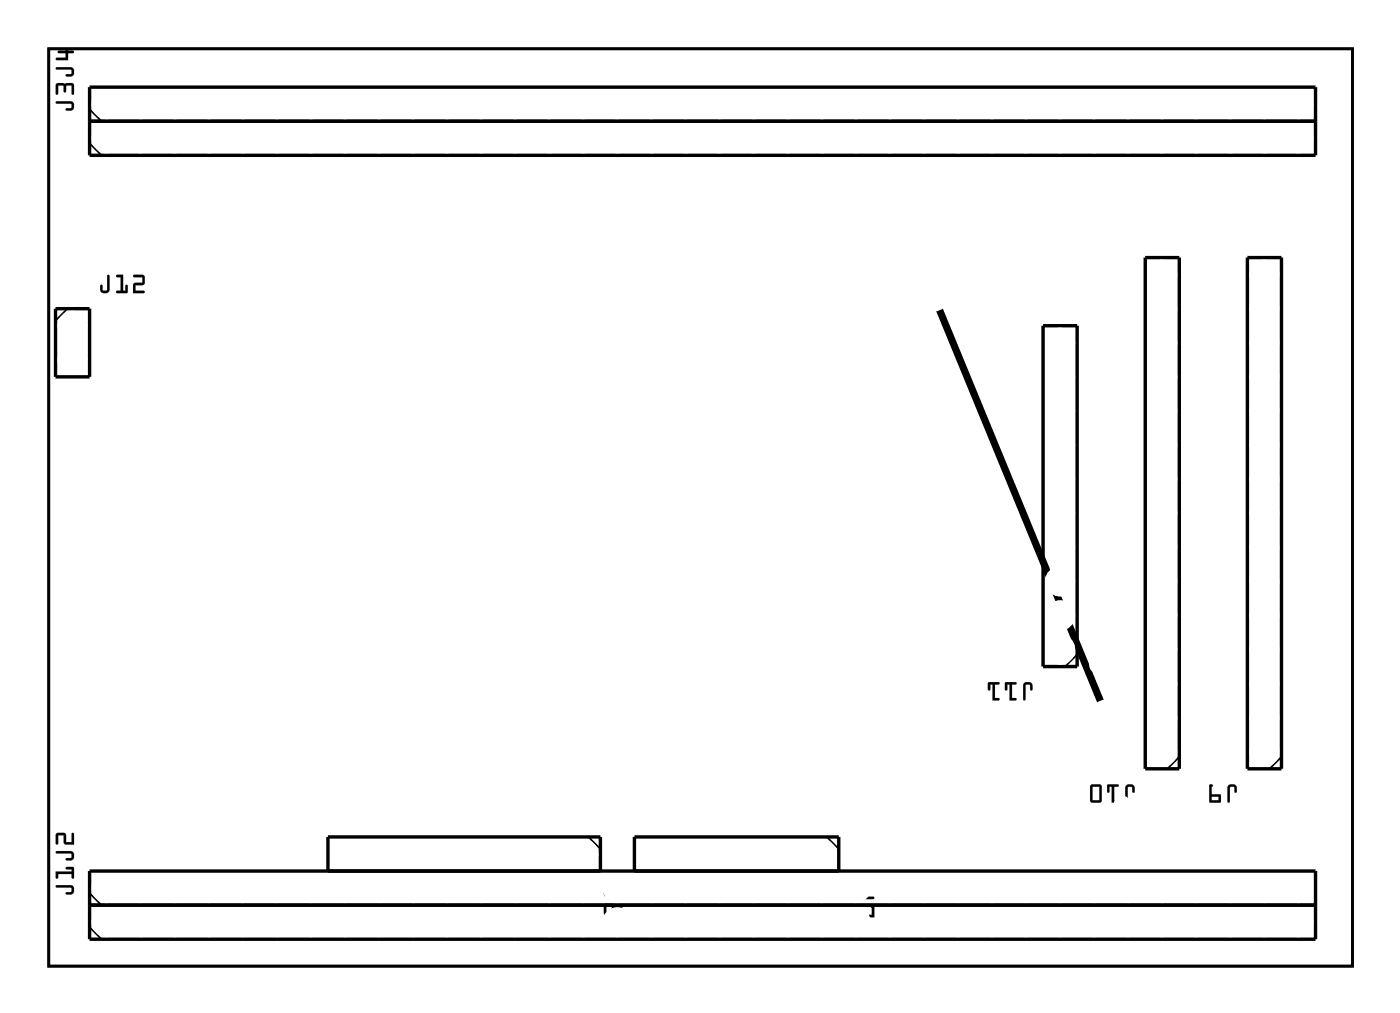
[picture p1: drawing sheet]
<svg xmlns="http://www.w3.org/2000/svg" width="104mm" height="75mm" viewBox="0 0 104 75" stroke-linecap="round" stroke-linejoin="round" font-family="sans-serif">
<path d="M3.6 3.6h97.3v68.4h-97.3z" fill="none" stroke="#000" stroke-width=".2"/>
<path d="M3.6 3.6h97.3v68.4h-97.3z" fill="none" stroke="#000" stroke-width=".07"/>
<path d="M6.7 6.5h91.4v5.1h-91.4zM6.7 9h91.4M85.4 19.2h2.6v38.1h-2.6zM93 19.2h2.6v38.1h-2.6zM4.1 23h2.6v5.1h-2.6zM77.8 24.3h2.5v25.4h-2.5zM6.7 64.9h91.4v5.1h-91.4zM6.7 67.5h91.4M24.5 64.9v-2.5h20.3v2.5M47.3 64.9v-2.5h15.3v2.5" fill="none" stroke="#000" stroke-width=".25"/>
<path d="M6.7 10.7l.9 .9M6.7 8.1l.9 .9M5 23l-.9 .9M80.3 48.8l-.8 .9M88 56.4l-.9 .9M95.6 56.4l-.9 .9M6.7 66.6l.9 .9M6.7 69.1l.9 .9M43.9 62.4l.9 .9M61.7 62.4l.9 .9" fill="none" stroke="#000" stroke-width=".13"/>
<path d="M70 23l12.1 29.3" fill="none" stroke="#000" stroke-width=".53"/>
<g fill="#000">
<path d="M4.2 5h1.1a.36 .36 0 0 1 .2 .4 .36 .36 0 0 1-.2 .3h-.3l-.1-.1 .1-.1h.3v-.3h-1.1zM4.3 3.8h.6l.1-.1 .5 .2v.1h-.4v.5h-.9v-.1v-.1h.7v-.3h-.5z"/>
<path d="M4.2 5h1.1a.37 .37 0 0 1 .2 .4 .37 .37 0 0 1-.2 .3h-.3a.1 .1 0 0 1-.1-.1 .1 .1 0 0 1 .1-.1h.3v-.3h-1.1zM4.2 5v.2h1.1v.3l-.4 .1 .1 .1h.3a.35 .35 0 0 0 .2-.3 .35 .35 0 0 0-.2-.4zM4.3 3.8h.6a.09 .09 0 0 1 .1-.1 .09 .09 0 0 1 .1 .1h.3a.1 .1 0 0 1 .1 .1 .1 .1 0 0 1-.1 .1h-.3v.5h-.9a.1 .1 0 0 1-.1-.1 .1 .1 0 0 1 .1-.1h.7v-.3h-.5zM4.3 3.8l.1 .1h.5v.4h-.7v.1v.1h.9v-.6h.3h.1l-.5-.2-.1 .1z"/>
<path d="M4.2 7.6l1.1-.1a.36 .36 0 0 1 .2 .4 .36 .36 0 0 1-.2 .3h-.3h-.1l.1-.1 .3-.1v-.3h-1.1zM4.2 6.2h1.2l.1 .2v.6h-.1l-.1-.6h-.3l-.1 .4-.1 .1v-.1l-.1-.4h-.4v.6l-.1 .1z"/>
<path d="M4.2 7.6l1.1-.1a.37 .37 0 0 1 .2 .4 .37 .37 0 0 1-.2 .4h-.3a.1 .1 0 0 1-.1-.1 .1 .1 0 0 1 .1-.1l.3-.1v-.2l-1.1-.1zM4.2 7.6v.1h1.1v.3l-.4 .2h.1h.3a.35 .35 0 0 0 .2-.3 .35 .35 0 0 0-.2-.3zM4.2 6.2h1.2l.1 .2v.6a.1 .1 0 0 1-.1 .1 .1 .1 0 0 1-.1-.1v-.6h-.3l-.1 .4a.1 .1 0 0 1-.1 .1 .1 .1 0 0 1-.1-.1v-.4h-.4v.6a.1 .1 0 0 1-.1 .1 .1 .1 0 0 1-.1-.1zM4.2 6.2v.8h.1v-.6h.4l.1 .4v.1l.1-.1v-.4h.5v.6h.1v-.6l-.1-.2z"/>
<path d="M8 20.5l.2 .1v1a.37 .37 0 0 1-.4 .3 .37 .37 0 0 1-.3-.3v-.3a.1 .1 0 0 1 .1-.1 .1 .1 0 0 1 .1 .1v.3h.3zM8 20.5v1.1h-.3l-.1-.4-.1 .1v.3a.35 .35 0 0 0 .3 .2 .35 .35 0 0 0 .4-.2v-1zM8.7 20.5h.5v1.2h.1v-.4a.1 .1 0 0 1 .1-.1 .1 .1 0 0 1 .1 .1v.5l-.8 .1a.1 .1 0 0 1-.1-.1 .1 .1 0 0 1 .1-.1h.3v-1h-.3zM8.7 20.5v.1l.3 .1v1h-.3v.1h.8v-.6l-.1 .1v.4h-.2v-1.2zM9.9 20.5h.7l.2 .1-.1 .6-.6 .1v.4h.6a.1 .1 0 0 1 .1 .1 .1 .1 0 0 1-.1 .1h-.8l.1-.8h.6v-.4h-.6zM10 20.5v.1l.6 .1v.4h-.6l-.1 .7h.8v-.1h-.6v-.5h.6l.1-.6-.2-.1z"/>
<path d="M8 20.5l.2 .1v1a.36 .36 0 0 1-.4 .3 .36 .36 0 0 1-.3-.3v-.3l.1-.1v.1l.1 .3h.3zM8.7 20.5h.5v1.2h.1l.1-.4 .1-.1v.6h-.8v-.1h.3v-1h-.3zM10 20.5h.6l.2 .1-.1 .6-.6 .1v.4h.6v.1h-.8l.1-.7h.6v-.4h-.6z"/>
<path d="M76.4 50.9h.4l.2 .2v.3l-.1 .1-.1-.1v-.4l-.3 .1v1l-.1 .1-.1-.1v-1zM75 50.9h.8v.1h-.3v1h.3v.2h-.5v-1.2h-.2v.4l-.1 .1zM73.7 50.9h.8v.1h-.3v1h.3v.2h-.5v-1.2h-.1v.4l-.2 .1z"/>
<path d="M76.4 50.9l.2-.1 .3 .1 .1 .5a.1 .1 0 0 1-.1 .1 .1 .1 0 0 1-.1-.1v-.4h-.3v1.1a.1 .1 0 0 1-.1 .1 .1 .1 0 0 1-.1-.1v-1zM76.4 50.9l-.1 .2v1l.1 .1 .1-.1v-1l.3-.1 .1 .4h.1v-.3l-.2-.2zM75 50.9l.7-.1a.1 .1 0 0 1 .1 .1 .1 .1 0 0 1-.1 .1h-.2v1h.2a.1 .1 0 0 1 .1 .1 .1 .1 0 0 1-.1 .1h-.4v-1.2h-.2v.4a.1 .1 0 0 1-.1 .1 .1 .1 0 0 1-.1-.1zM75 50.9v.5h.1v-.4h.2v1.2h.5v-.2h-.3v-1h.3v-.1zM73.7 50.9l.8-.1a.1 .1 0 0 1 .1 .1 .1 .1 0 0 1-.1 .1h-.3v1h.3a.1 .1 0 0 1 .1 .1 .1 .1 0 0 1-.1 .1h-.5v-1.2h-.1v.4a.1 .1 0 0 1-.1 .1 .1 .1 0 0 1-.1-.1zM73.7 50.9v.5h.1l.1-.4h.1v1.2h.5v-.2h-.3v-1h.3v-.1z"/>
<path d="M84 58.5h.5l.1 .2v.3l-.1 .1v-.1l-.1-.3h-.3v1l-.1 .1-.1-.1v-1zM82.6 58.5h.8v.1h-.3v1h.3v.2h-.5v-1.2h-.1l-.1 .4-.1 .1zM81.4 58.5h.6l.2 .1v1l-.1 .2h-.6l-.2-.1zM81.5 58.6v1h.5v-1z"/>
<path d="M84 58.5l.2-.1 .4 .1v.5a.1 .1 0 0 1-.1 .1 .1 .1 0 0 1-.1-.1v-.3h-.3v1a.1 .1 0 0 1-.1 .1 .1 .1 0 0 1-.1-.1v-1zM84 58.5l-.1 .2v1l.1 .1 .1-.1v-1h.3l.1 .4 .1-.1v-.3l-.1-.2zM82.6 58.5l.8-.1a.1 .1 0 0 1 .1 .1 .1 .1 0 0 1-.1 .1h-.3v1h.3a.1 .1 0 0 1 .1 .1 .1 .1 0 0 1-.1 .1h-.5v-1.2h-.1v.4a.1 .1 0 0 1-.1 .1 .1 .1 0 0 1-.1-.1zM82.6 58.5v.6l.1-.1v-.4h.2v1.2h.5v-.1h-.3v-1.1h.3v-.1zM81.4 58.5l.6-.1 .2 .2v1l-.1 .2h-.6l-.2-.1zM81.4 58.5l-.1 1.2 .2 .1h.6l.1-.2v-1l-.2-.1zM81.5 58.6v1h.5v-1zM81.5 58.6h.5v1.1h-.5z"/>
<path d="M91.6 58.5h.5l.2 .2-.1 .3v.1l-.1-.1-.1-.3h-.3v1l-.1 .1v-.1v-1zM90.2 58.5h.3l-.1 .1v.6l.7 .1-.1 .5h-.8zM90.4 59.4v.2h.5v-.2z"/>
<path d="M91.6 58.5l.2-.1 .4 .1 .1 .5a.1 .1 0 0 1-.1 .1 .1 .1 0 0 1-.1-.1l-.1-.3h-.2l-.1 1a.1 .1 0 0 1-.1 .1 .1 .1 0 0 1-.1-.1v-1zM91.6 58.5v.2v1v.1l.1-.1v-1h.4l.1 .4v-.1v-.3l-.1-.2zM90.2 58.5l.2-.1a.09 .09 0 0 1 .1 .1 .09 .09 0 0 1-.1 .1v.6h.7l-.1 .6h-.8zM90.2 58.5v1.3h.8l.1-.5-.7-.1v-.6v-.1zM90.4 59.4v.2h.5v-.2zM90.4 59.4h.5v.3h-.5z"/>
<path d="M4.2 66h1.1a.36 .36 0 0 1 .2 .3 .36 .36 0 0 1-.2 .4h-.3l-.1-.1 .1-.1h.3v-.3l-1.1-.1zM4.2 65h1.1v-.2h-.3l-.1-.1 .6-.1v.8h-.1l-.1-.3h-1v.3l-.1 .1z"/>
<path d="M4.2 66h1.1a.37 .37 0 0 1 .2 .3 .37 .37 0 0 1-.2 .4h-.3a.1 .1 0 0 1-.1-.1 .1 .1 0 0 1 .1-.1h.3v-.3h-1.1zM4.2 66v.1h1.1v.4l-.4 .1h.1l.3 .1a.35 .35 0 0 0 .2-.4 .35 .35 0 0 0-.2-.3zM4.1 64.9l1.2 .1v-.2h-.3a.1 .1 0 0 1-.1-.1 .1 .1 0 0 1 .1-.1h.5v.8a.1 .1 0 0 1-.1 .1 .1 .1 0 0 1-.1-.1v-.3h-1v.3a.1 .1 0 0 1-.1 .1 .1 .1 0 0 1-.1-.1zM4.2 65v.5l.1-.1v-.3h1.1v.3h.1v-.8l-.6 .1 .1 .1h.4v.2z"/>
<path d="M4.2 63.5l1.1-.1a.36 .36 0 0 1 .2 .4 .36 .36 0 0 1-.2 .3h-.3l-.1-.1h.1l.3-.1v-.3h-1.1zM4.2 62.1h.6l.1 .1v.6h.4v-.6l.2-.1v.8h-.7v-.7h-.5v.7h-.1z"/>
<path d="M4.2 63.4h1.1a.37 .37 0 0 1 .2 .4 .37 .37 0 0 1-.2 .3h-.3a.1 .1 0 0 1-.1-.1 .1 .1 0 0 1 .1-.1h.3v-.3h-1.1zM4.2 63.5v.1h1.1v.3l-.4 .1 .1 .1h.3a.35 .35 0 0 0 .2-.3 .35 .35 0 0 0-.2-.4zM4.2 62.1h.7v.7h.4v-.6a.1 .1 0 0 1 .1-.1 .1 .1 0 0 1 .1 .1v.7h-.7v-.7h-.5v.7a.1 .1 0 0 1-.1 0 .1 .1 0 0 1-.1 0zM4.2 62.1v.8h.1v-.7h.5v.7h.7v-.8l-.1 .1v.6h-.5v-.6l-.1-.1z"/>
<path d="M45.1 66.2h.2h.4l-.1 .1-.4 .1 .1 .3h1l.1 .1h-1.2l-.2-.2zM45.1 67.4h.5l.2 .1h.6v.5h-.6l-.2 .2h-.4l-.2-.2zM45.2 67.5v.5h.4v-.5zM45.8 67.7v.2h.4v-.2z"/>
<path d="M45.1 66.2h.5a.1 .1 0 0 1 .1 .1 .1 .1 0 0 1-.1 .1h-.3v.3h1a.1 .1 0 0 1 .1 .1 .1 .1 0 0 1-.1 .1h-1.1l-.2-.3zM45.1 66.3v.3l.1 .2h1.2l-.1-.1h-1l-.1-.3 .4-.1 .1-.1h-.4zM45.1 67.4l.5-.1 .2 .2h.6v.5h-.6l-.2 .2h-.5l-.1-.2zM45.1 67.4v.6l.1 .2h.4l.2-.2h.6l-.1-.5h-.5l-.2-.1zM45.2 67.5v.5h.4v-.5zM45.2 67.5h.4v.6h-.4zM45.8 67.7v.2h.4v-.2zM45.8 67.7h.4v.2h-.4z"/>
<path d="M63.9 66.4l.2-.1 .4 .1-.1 .1h-.4l.1 .3h1l.1 .1-1.2 .1-.2-.3zM63.9 67.9l.5-.1 .3 .4h.3v-.5v-.1l.2-.1v.9h-.6l-.3-.4h-.4z"/>
<path d="M63.9 66.4l.5-.1a.1 .1 0 0 1 .1 .1 .1 .1 0 0 1-.1 .1h-.3v.3h1a.1 .1 0 0 1 .1 .1 .1 .1 0 0 1-.1 .1h-1.1l-.2-.3zM63.9 66.4v.3l.1 .3 1.2-.1-.1-.1h-1l-.1-.3h.4l.1-.1-.4-.1zM63.9 67.9l.5-.1 .3 .4h.3v-.5v-.1l.2-.1v.9h-.6l-.3-.4h-.4zM63.9 67.9v.1h.4l.3 .3 .6 .1v-.9l-.2 .1v.1v.5h-.3l-.3-.3z"/>
</g>
<circle cx="8" cy="10.3" r=".74" fill="#fff"/>
<circle cx="8" cy="10.3" r=".74" fill="none" stroke="#fff" stroke-width=".76" stroke-linecap="butt"/>
<circle cx="10.5" cy="10.3" r=".74" fill="#fff"/>
<circle cx="10.5" cy="10.3" r=".74" fill="none" stroke="#fff" stroke-width=".76" stroke-linecap="butt"/>
<circle cx="13" cy="10.3" r=".74" fill="#fff"/>
<circle cx="13" cy="10.3" r=".74" fill="none" stroke="#fff" stroke-width=".76" stroke-linecap="butt"/>
<circle cx="15.6" cy="10.3" r=".74" fill="#fff"/>
<circle cx="15.6" cy="10.3" r=".74" fill="none" stroke="#fff" stroke-width=".76" stroke-linecap="butt"/>
<circle cx="18.1" cy="10.3" r=".74" fill="#fff"/>
<circle cx="18.1" cy="10.3" r=".74" fill="none" stroke="#fff" stroke-width=".76" stroke-linecap="butt"/>
<circle cx="20.7" cy="10.3" r=".74" fill="#fff"/>
<circle cx="20.7" cy="10.3" r=".74" fill="none" stroke="#fff" stroke-width=".76" stroke-linecap="butt"/>
<circle cx="23.2" cy="10.3" r=".74" fill="#fff"/>
<circle cx="23.2" cy="10.3" r=".74" fill="none" stroke="#fff" stroke-width=".76" stroke-linecap="butt"/>
<circle cx="25.7" cy="10.3" r=".74" fill="#fff"/>
<circle cx="25.7" cy="10.3" r=".74" fill="none" stroke="#fff" stroke-width=".76" stroke-linecap="butt"/>
<circle cx="28.3" cy="10.3" r=".74" fill="#fff"/>
<circle cx="28.3" cy="10.3" r=".74" fill="none" stroke="#fff" stroke-width=".76" stroke-linecap="butt"/>
<circle cx="30.8" cy="10.3" r=".74" fill="#fff"/>
<circle cx="30.8" cy="10.3" r=".74" fill="none" stroke="#fff" stroke-width=".76" stroke-linecap="butt"/>
<circle cx="33.4" cy="10.3" r=".74" fill="#fff"/>
<circle cx="33.4" cy="10.3" r=".74" fill="none" stroke="#fff" stroke-width=".76" stroke-linecap="butt"/>
<circle cx="35.9" cy="10.3" r=".74" fill="#fff"/>
<circle cx="35.9" cy="10.3" r=".74" fill="none" stroke="#fff" stroke-width=".76" stroke-linecap="butt"/>
<circle cx="38.4" cy="10.3" r=".74" fill="#fff"/>
<circle cx="38.4" cy="10.3" r=".74" fill="none" stroke="#fff" stroke-width=".76" stroke-linecap="butt"/>
<circle cx="41" cy="10.3" r=".74" fill="#fff"/>
<circle cx="41" cy="10.3" r=".74" fill="none" stroke="#fff" stroke-width=".76" stroke-linecap="butt"/>
<circle cx="43.5" cy="10.3" r=".74" fill="#fff"/>
<circle cx="43.5" cy="10.3" r=".74" fill="none" stroke="#fff" stroke-width=".76" stroke-linecap="butt"/>
<circle cx="46.1" cy="10.3" r=".74" fill="#fff"/>
<circle cx="46.1" cy="10.3" r=".74" fill="none" stroke="#fff" stroke-width=".76" stroke-linecap="butt"/>
<circle cx="48.6" cy="10.3" r=".74" fill="#fff"/>
<circle cx="48.6" cy="10.3" r=".74" fill="none" stroke="#fff" stroke-width=".76" stroke-linecap="butt"/>
<circle cx="51.1" cy="10.3" r=".74" fill="#fff"/>
<circle cx="51.1" cy="10.3" r=".74" fill="none" stroke="#fff" stroke-width=".76" stroke-linecap="butt"/>
<circle cx="53.7" cy="10.3" r=".74" fill="#fff"/>
<circle cx="53.7" cy="10.3" r=".74" fill="none" stroke="#fff" stroke-width=".76" stroke-linecap="butt"/>
<circle cx="56.2" cy="10.3" r=".74" fill="#fff"/>
<circle cx="56.2" cy="10.3" r=".74" fill="none" stroke="#fff" stroke-width=".76" stroke-linecap="butt"/>
<circle cx="58.8" cy="10.3" r=".74" fill="#fff"/>
<circle cx="58.8" cy="10.3" r=".74" fill="none" stroke="#fff" stroke-width=".76" stroke-linecap="butt"/>
<circle cx="61.3" cy="10.3" r=".74" fill="#fff"/>
<circle cx="61.3" cy="10.3" r=".74" fill="none" stroke="#fff" stroke-width=".76" stroke-linecap="butt"/>
<circle cx="63.8" cy="10.3" r=".74" fill="#fff"/>
<circle cx="63.8" cy="10.3" r=".74" fill="none" stroke="#fff" stroke-width=".76" stroke-linecap="butt"/>
<circle cx="66.4" cy="10.3" r=".74" fill="#fff"/>
<circle cx="66.4" cy="10.3" r=".74" fill="none" stroke="#fff" stroke-width=".76" stroke-linecap="butt"/>
<circle cx="68.9" cy="10.3" r=".74" fill="#fff"/>
<circle cx="68.9" cy="10.3" r=".74" fill="none" stroke="#fff" stroke-width=".76" stroke-linecap="butt"/>
<circle cx="71.5" cy="10.3" r=".74" fill="#fff"/>
<circle cx="71.5" cy="10.3" r=".74" fill="none" stroke="#fff" stroke-width=".76" stroke-linecap="butt"/>
<circle cx="74" cy="10.3" r=".74" fill="#fff"/>
<circle cx="74" cy="10.3" r=".74" fill="none" stroke="#fff" stroke-width=".76" stroke-linecap="butt"/>
<circle cx="76.5" cy="10.3" r=".74" fill="#fff"/>
<circle cx="76.5" cy="10.3" r=".74" fill="none" stroke="#fff" stroke-width=".76" stroke-linecap="butt"/>
<circle cx="79.1" cy="10.3" r=".74" fill="#fff"/>
<circle cx="79.1" cy="10.3" r=".74" fill="none" stroke="#fff" stroke-width=".76" stroke-linecap="butt"/>
<circle cx="81.6" cy="10.3" r=".74" fill="#fff"/>
<circle cx="81.6" cy="10.3" r=".74" fill="none" stroke="#fff" stroke-width=".76" stroke-linecap="butt"/>
<circle cx="84.2" cy="10.3" r=".74" fill="#fff"/>
<circle cx="84.2" cy="10.3" r=".74" fill="none" stroke="#fff" stroke-width=".76" stroke-linecap="butt"/>
<circle cx="86.7" cy="10.3" r=".74" fill="#fff"/>
<circle cx="86.7" cy="10.3" r=".74" fill="none" stroke="#fff" stroke-width=".76" stroke-linecap="butt"/>
<circle cx="89.2" cy="10.3" r=".74" fill="#fff"/>
<circle cx="89.2" cy="10.3" r=".74" fill="none" stroke="#fff" stroke-width=".76" stroke-linecap="butt"/>
<circle cx="91.8" cy="10.3" r=".74" fill="#fff"/>
<circle cx="91.8" cy="10.3" r=".74" fill="none" stroke="#fff" stroke-width=".76" stroke-linecap="butt"/>
<circle cx="94.3" cy="10.3" r=".74" fill="#fff"/>
<circle cx="94.3" cy="10.3" r=".74" fill="none" stroke="#fff" stroke-width=".76" stroke-linecap="butt"/>
<circle cx="96.9" cy="10.3" r=".74" fill="#fff"/>
<circle cx="96.9" cy="10.3" r=".74" fill="none" stroke="#fff" stroke-width=".76" stroke-linecap="butt"/>
<circle cx="8" cy="7.8" r=".74" fill="#fff"/>
<circle cx="8" cy="7.8" r=".74" fill="none" stroke="#fff" stroke-width=".76" stroke-linecap="butt"/>
<circle cx="10.5" cy="7.8" r=".74" fill="#fff"/>
<circle cx="10.5" cy="7.8" r=".74" fill="none" stroke="#fff" stroke-width=".76" stroke-linecap="butt"/>
<circle cx="13" cy="7.8" r=".74" fill="#fff"/>
<circle cx="13" cy="7.8" r=".74" fill="none" stroke="#fff" stroke-width=".76" stroke-linecap="butt"/>
<circle cx="15.6" cy="7.8" r=".74" fill="#fff"/>
<circle cx="15.6" cy="7.8" r=".74" fill="none" stroke="#fff" stroke-width=".76" stroke-linecap="butt"/>
<circle cx="18.1" cy="7.8" r=".74" fill="#fff"/>
<circle cx="18.1" cy="7.8" r=".74" fill="none" stroke="#fff" stroke-width=".76" stroke-linecap="butt"/>
<circle cx="20.7" cy="7.8" r=".74" fill="#fff"/>
<circle cx="20.7" cy="7.8" r=".74" fill="none" stroke="#fff" stroke-width=".76" stroke-linecap="butt"/>
<circle cx="23.2" cy="7.8" r=".74" fill="#fff"/>
<circle cx="23.2" cy="7.8" r=".74" fill="none" stroke="#fff" stroke-width=".76" stroke-linecap="butt"/>
<circle cx="25.7" cy="7.8" r=".74" fill="#fff"/>
<circle cx="25.7" cy="7.8" r=".74" fill="none" stroke="#fff" stroke-width=".76" stroke-linecap="butt"/>
<circle cx="28.3" cy="7.8" r=".74" fill="#fff"/>
<circle cx="28.3" cy="7.8" r=".74" fill="none" stroke="#fff" stroke-width=".76" stroke-linecap="butt"/>
<circle cx="30.8" cy="7.8" r=".74" fill="#fff"/>
<circle cx="30.8" cy="7.8" r=".74" fill="none" stroke="#fff" stroke-width=".76" stroke-linecap="butt"/>
<circle cx="33.4" cy="7.8" r=".74" fill="#fff"/>
<circle cx="33.4" cy="7.8" r=".74" fill="none" stroke="#fff" stroke-width=".76" stroke-linecap="butt"/>
<circle cx="35.9" cy="7.8" r=".74" fill="#fff"/>
<circle cx="35.9" cy="7.8" r=".74" fill="none" stroke="#fff" stroke-width=".76" stroke-linecap="butt"/>
<circle cx="38.4" cy="7.8" r=".74" fill="#fff"/>
<circle cx="38.4" cy="7.8" r=".74" fill="none" stroke="#fff" stroke-width=".76" stroke-linecap="butt"/>
<circle cx="41" cy="7.8" r=".74" fill="#fff"/>
<circle cx="41" cy="7.8" r=".74" fill="none" stroke="#fff" stroke-width=".76" stroke-linecap="butt"/>
<circle cx="43.5" cy="7.8" r=".74" fill="#fff"/>
<circle cx="43.5" cy="7.8" r=".74" fill="none" stroke="#fff" stroke-width=".76" stroke-linecap="butt"/>
<circle cx="46.1" cy="7.8" r=".74" fill="#fff"/>
<circle cx="46.1" cy="7.8" r=".74" fill="none" stroke="#fff" stroke-width=".76" stroke-linecap="butt"/>
<circle cx="48.6" cy="7.8" r=".74" fill="#fff"/>
<circle cx="48.6" cy="7.8" r=".74" fill="none" stroke="#fff" stroke-width=".76" stroke-linecap="butt"/>
<circle cx="51.1" cy="7.8" r=".74" fill="#fff"/>
<circle cx="51.1" cy="7.8" r=".74" fill="none" stroke="#fff" stroke-width=".76" stroke-linecap="butt"/>
<circle cx="53.7" cy="7.8" r=".74" fill="#fff"/>
<circle cx="53.7" cy="7.8" r=".74" fill="none" stroke="#fff" stroke-width=".76" stroke-linecap="butt"/>
<circle cx="56.2" cy="7.8" r=".74" fill="#fff"/>
<circle cx="56.2" cy="7.8" r=".74" fill="none" stroke="#fff" stroke-width=".76" stroke-linecap="butt"/>
<circle cx="58.8" cy="7.8" r=".74" fill="#fff"/>
<circle cx="58.8" cy="7.8" r=".74" fill="none" stroke="#fff" stroke-width=".76" stroke-linecap="butt"/>
<circle cx="61.3" cy="7.8" r=".74" fill="#fff"/>
<circle cx="61.3" cy="7.8" r=".74" fill="none" stroke="#fff" stroke-width=".76" stroke-linecap="butt"/>
<circle cx="63.8" cy="7.8" r=".74" fill="#fff"/>
<circle cx="63.8" cy="7.8" r=".74" fill="none" stroke="#fff" stroke-width=".76" stroke-linecap="butt"/>
<circle cx="66.4" cy="7.8" r=".74" fill="#fff"/>
<circle cx="66.4" cy="7.8" r=".74" fill="none" stroke="#fff" stroke-width=".76" stroke-linecap="butt"/>
<circle cx="68.9" cy="7.8" r=".74" fill="#fff"/>
<circle cx="68.9" cy="7.8" r=".74" fill="none" stroke="#fff" stroke-width=".76" stroke-linecap="butt"/>
<circle cx="71.5" cy="7.8" r=".74" fill="#fff"/>
<circle cx="71.5" cy="7.8" r=".74" fill="none" stroke="#fff" stroke-width=".76" stroke-linecap="butt"/>
<circle cx="74" cy="7.8" r=".74" fill="#fff"/>
<circle cx="74" cy="7.8" r=".74" fill="none" stroke="#fff" stroke-width=".76" stroke-linecap="butt"/>
<circle cx="76.5" cy="7.8" r=".74" fill="#fff"/>
<circle cx="76.5" cy="7.8" r=".74" fill="none" stroke="#fff" stroke-width=".76" stroke-linecap="butt"/>
<circle cx="79.1" cy="7.8" r=".74" fill="#fff"/>
<circle cx="79.1" cy="7.8" r=".74" fill="none" stroke="#fff" stroke-width=".76" stroke-linecap="butt"/>
<circle cx="81.6" cy="7.8" r=".74" fill="#fff"/>
<circle cx="81.6" cy="7.8" r=".74" fill="none" stroke="#fff" stroke-width=".76" stroke-linecap="butt"/>
<circle cx="84.2" cy="7.8" r=".74" fill="#fff"/>
<circle cx="84.2" cy="7.8" r=".74" fill="none" stroke="#fff" stroke-width=".76" stroke-linecap="butt"/>
<circle cx="86.7" cy="7.8" r=".74" fill="#fff"/>
<circle cx="86.7" cy="7.8" r=".74" fill="none" stroke="#fff" stroke-width=".76" stroke-linecap="butt"/>
<circle cx="89.2" cy="7.8" r=".74" fill="#fff"/>
<circle cx="89.2" cy="7.8" r=".74" fill="none" stroke="#fff" stroke-width=".76" stroke-linecap="butt"/>
<circle cx="91.8" cy="7.8" r=".74" fill="#fff"/>
<circle cx="91.8" cy="7.8" r=".74" fill="none" stroke="#fff" stroke-width=".76" stroke-linecap="butt"/>
<circle cx="94.3" cy="7.8" r=".74" fill="#fff"/>
<circle cx="94.3" cy="7.8" r=".74" fill="none" stroke="#fff" stroke-width=".76" stroke-linecap="butt"/>
<circle cx="96.9" cy="7.8" r=".74" fill="#fff"/>
<circle cx="96.9" cy="7.8" r=".74" fill="none" stroke="#fff" stroke-width=".76" stroke-linecap="butt"/>
<circle cx="8" cy="66.2" r=".74" fill="#fff"/>
<circle cx="8" cy="66.2" r=".74" fill="none" stroke="#fff" stroke-width=".76" stroke-linecap="butt"/>
<circle cx="10.5" cy="66.2" r=".74" fill="#fff"/>
<circle cx="10.5" cy="66.2" r=".74" fill="none" stroke="#fff" stroke-width=".76" stroke-linecap="butt"/>
<circle cx="13" cy="66.2" r=".74" fill="#fff"/>
<circle cx="13" cy="66.2" r=".74" fill="none" stroke="#fff" stroke-width=".76" stroke-linecap="butt"/>
<circle cx="15.6" cy="66.2" r=".74" fill="#fff"/>
<circle cx="15.6" cy="66.2" r=".74" fill="none" stroke="#fff" stroke-width=".76" stroke-linecap="butt"/>
<circle cx="18.1" cy="66.2" r=".74" fill="#fff"/>
<circle cx="18.1" cy="66.2" r=".74" fill="none" stroke="#fff" stroke-width=".76" stroke-linecap="butt"/>
<circle cx="20.7" cy="66.2" r=".74" fill="#fff"/>
<circle cx="20.7" cy="66.2" r=".74" fill="none" stroke="#fff" stroke-width=".76" stroke-linecap="butt"/>
<circle cx="23.2" cy="66.2" r=".74" fill="#fff"/>
<circle cx="23.2" cy="66.2" r=".74" fill="none" stroke="#fff" stroke-width=".76" stroke-linecap="butt"/>
<circle cx="25.7" cy="66.2" r=".74" fill="#fff"/>
<circle cx="25.7" cy="66.2" r=".74" fill="none" stroke="#fff" stroke-width=".76" stroke-linecap="butt"/>
<circle cx="28.3" cy="66.2" r=".74" fill="#fff"/>
<circle cx="28.3" cy="66.2" r=".74" fill="none" stroke="#fff" stroke-width=".76" stroke-linecap="butt"/>
<circle cx="30.8" cy="66.2" r=".74" fill="#fff"/>
<circle cx="30.8" cy="66.2" r=".74" fill="none" stroke="#fff" stroke-width=".76" stroke-linecap="butt"/>
<circle cx="33.4" cy="66.2" r=".74" fill="#fff"/>
<circle cx="33.4" cy="66.2" r=".74" fill="none" stroke="#fff" stroke-width=".76" stroke-linecap="butt"/>
<circle cx="35.9" cy="66.2" r=".74" fill="#fff"/>
<circle cx="35.9" cy="66.2" r=".74" fill="none" stroke="#fff" stroke-width=".76" stroke-linecap="butt"/>
<circle cx="38.4" cy="66.2" r=".74" fill="#fff"/>
<circle cx="38.4" cy="66.2" r=".74" fill="none" stroke="#fff" stroke-width=".76" stroke-linecap="butt"/>
<circle cx="41" cy="66.2" r=".74" fill="#fff"/>
<circle cx="41" cy="66.2" r=".74" fill="none" stroke="#fff" stroke-width=".76" stroke-linecap="butt"/>
<circle cx="43.5" cy="66.2" r=".74" fill="#fff"/>
<circle cx="43.5" cy="66.2" r=".74" fill="none" stroke="#fff" stroke-width=".76" stroke-linecap="butt"/>
<circle cx="46.1" cy="66.2" r=".74" fill="#fff"/>
<circle cx="46.1" cy="66.2" r=".74" fill="none" stroke="#fff" stroke-width=".76" stroke-linecap="butt"/>
<circle cx="48.6" cy="66.2" r=".74" fill="#fff"/>
<circle cx="48.6" cy="66.2" r=".74" fill="none" stroke="#fff" stroke-width=".76" stroke-linecap="butt"/>
<circle cx="51.1" cy="66.2" r=".74" fill="#fff"/>
<circle cx="51.1" cy="66.2" r=".74" fill="none" stroke="#fff" stroke-width=".76" stroke-linecap="butt"/>
<circle cx="53.7" cy="66.2" r=".74" fill="#fff"/>
<circle cx="53.7" cy="66.2" r=".74" fill="none" stroke="#fff" stroke-width=".76" stroke-linecap="butt"/>
<circle cx="56.2" cy="66.2" r=".74" fill="#fff"/>
<circle cx="56.2" cy="66.2" r=".74" fill="none" stroke="#fff" stroke-width=".76" stroke-linecap="butt"/>
<circle cx="58.8" cy="66.2" r=".74" fill="#fff"/>
<circle cx="58.8" cy="66.2" r=".74" fill="none" stroke="#fff" stroke-width=".76" stroke-linecap="butt"/>
<circle cx="61.3" cy="66.2" r=".74" fill="#fff"/>
<circle cx="61.3" cy="66.2" r=".74" fill="none" stroke="#fff" stroke-width=".76" stroke-linecap="butt"/>
<circle cx="63.8" cy="66.2" r=".74" fill="#fff"/>
<circle cx="63.8" cy="66.2" r=".74" fill="none" stroke="#fff" stroke-width=".76" stroke-linecap="butt"/>
<circle cx="66.4" cy="66.2" r=".74" fill="#fff"/>
<circle cx="66.4" cy="66.2" r=".74" fill="none" stroke="#fff" stroke-width=".76" stroke-linecap="butt"/>
<circle cx="68.9" cy="66.2" r=".74" fill="#fff"/>
<circle cx="68.9" cy="66.2" r=".74" fill="none" stroke="#fff" stroke-width=".76" stroke-linecap="butt"/>
<circle cx="71.5" cy="66.2" r=".74" fill="#fff"/>
<circle cx="71.5" cy="66.2" r=".74" fill="none" stroke="#fff" stroke-width=".76" stroke-linecap="butt"/>
<circle cx="74" cy="66.2" r=".74" fill="#fff"/>
<circle cx="74" cy="66.2" r=".74" fill="none" stroke="#fff" stroke-width=".76" stroke-linecap="butt"/>
<circle cx="76.5" cy="66.2" r=".74" fill="#fff"/>
<circle cx="76.5" cy="66.2" r=".74" fill="none" stroke="#fff" stroke-width=".76" stroke-linecap="butt"/>
<circle cx="79.1" cy="66.2" r=".74" fill="#fff"/>
<circle cx="79.1" cy="66.2" r=".74" fill="none" stroke="#fff" stroke-width=".76" stroke-linecap="butt"/>
<circle cx="81.6" cy="66.2" r=".74" fill="#fff"/>
<circle cx="81.6" cy="66.2" r=".74" fill="none" stroke="#fff" stroke-width=".76" stroke-linecap="butt"/>
<circle cx="84.2" cy="66.2" r=".74" fill="#fff"/>
<circle cx="84.2" cy="66.2" r=".74" fill="none" stroke="#fff" stroke-width=".76" stroke-linecap="butt"/>
<circle cx="86.7" cy="66.2" r=".74" fill="#fff"/>
<circle cx="86.7" cy="66.2" r=".74" fill="none" stroke="#fff" stroke-width=".76" stroke-linecap="butt"/>
<circle cx="89.2" cy="66.2" r=".74" fill="#fff"/>
<circle cx="89.2" cy="66.2" r=".74" fill="none" stroke="#fff" stroke-width=".76" stroke-linecap="butt"/>
<circle cx="91.8" cy="66.2" r=".74" fill="#fff"/>
<circle cx="91.8" cy="66.2" r=".74" fill="none" stroke="#fff" stroke-width=".76" stroke-linecap="butt"/>
<circle cx="94.3" cy="66.2" r=".74" fill="#fff"/>
<circle cx="94.3" cy="66.2" r=".74" fill="none" stroke="#fff" stroke-width=".76" stroke-linecap="butt"/>
<circle cx="96.9" cy="66.2" r=".74" fill="#fff"/>
<circle cx="96.9" cy="66.2" r=".74" fill="none" stroke="#fff" stroke-width=".76" stroke-linecap="butt"/>
<circle cx="8" cy="68.7" r=".74" fill="#fff"/>
<circle cx="8" cy="68.7" r=".74" fill="none" stroke="#fff" stroke-width=".76" stroke-linecap="butt"/>
<circle cx="10.5" cy="68.7" r=".74" fill="#fff"/>
<circle cx="10.5" cy="68.7" r=".74" fill="none" stroke="#fff" stroke-width=".76" stroke-linecap="butt"/>
<circle cx="13" cy="68.7" r=".74" fill="#fff"/>
<circle cx="13" cy="68.7" r=".74" fill="none" stroke="#fff" stroke-width=".76" stroke-linecap="butt"/>
<circle cx="15.6" cy="68.7" r=".74" fill="#fff"/>
<circle cx="15.6" cy="68.7" r=".74" fill="none" stroke="#fff" stroke-width=".76" stroke-linecap="butt"/>
<circle cx="18.1" cy="68.7" r=".74" fill="#fff"/>
<circle cx="18.1" cy="68.7" r=".74" fill="none" stroke="#fff" stroke-width=".76" stroke-linecap="butt"/>
<circle cx="20.7" cy="68.7" r=".74" fill="#fff"/>
<circle cx="20.7" cy="68.7" r=".74" fill="none" stroke="#fff" stroke-width=".76" stroke-linecap="butt"/>
<circle cx="23.2" cy="68.7" r=".74" fill="#fff"/>
<circle cx="23.2" cy="68.7" r=".74" fill="none" stroke="#fff" stroke-width=".76" stroke-linecap="butt"/>
<circle cx="25.7" cy="68.7" r=".74" fill="#fff"/>
<circle cx="25.7" cy="68.7" r=".74" fill="none" stroke="#fff" stroke-width=".76" stroke-linecap="butt"/>
<circle cx="28.3" cy="68.7" r=".74" fill="#fff"/>
<circle cx="28.3" cy="68.7" r=".74" fill="none" stroke="#fff" stroke-width=".76" stroke-linecap="butt"/>
<circle cx="30.8" cy="68.7" r=".74" fill="#fff"/>
<circle cx="30.8" cy="68.7" r=".74" fill="none" stroke="#fff" stroke-width=".76" stroke-linecap="butt"/>
<circle cx="33.4" cy="68.7" r=".74" fill="#fff"/>
<circle cx="33.4" cy="68.7" r=".74" fill="none" stroke="#fff" stroke-width=".76" stroke-linecap="butt"/>
<circle cx="35.9" cy="68.7" r=".74" fill="#fff"/>
<circle cx="35.9" cy="68.7" r=".74" fill="none" stroke="#fff" stroke-width=".76" stroke-linecap="butt"/>
<circle cx="38.4" cy="68.7" r=".74" fill="#fff"/>
<circle cx="38.4" cy="68.7" r=".74" fill="none" stroke="#fff" stroke-width=".76" stroke-linecap="butt"/>
<circle cx="41" cy="68.7" r=".74" fill="#fff"/>
<circle cx="41" cy="68.7" r=".74" fill="none" stroke="#fff" stroke-width=".76" stroke-linecap="butt"/>
<circle cx="43.5" cy="68.7" r=".74" fill="#fff"/>
<circle cx="43.5" cy="68.7" r=".74" fill="none" stroke="#fff" stroke-width=".76" stroke-linecap="butt"/>
<circle cx="46.1" cy="68.7" r=".74" fill="#fff"/>
<circle cx="46.1" cy="68.7" r=".74" fill="none" stroke="#fff" stroke-width=".76" stroke-linecap="butt"/>
<circle cx="48.6" cy="68.7" r=".74" fill="#fff"/>
<circle cx="48.6" cy="68.7" r=".74" fill="none" stroke="#fff" stroke-width=".76" stroke-linecap="butt"/>
<circle cx="51.1" cy="68.7" r=".74" fill="#fff"/>
<circle cx="51.1" cy="68.7" r=".74" fill="none" stroke="#fff" stroke-width=".76" stroke-linecap="butt"/>
<circle cx="53.7" cy="68.7" r=".74" fill="#fff"/>
<circle cx="53.7" cy="68.7" r=".74" fill="none" stroke="#fff" stroke-width=".76" stroke-linecap="butt"/>
<circle cx="56.2" cy="68.7" r=".74" fill="#fff"/>
<circle cx="56.2" cy="68.7" r=".74" fill="none" stroke="#fff" stroke-width=".76" stroke-linecap="butt"/>
<circle cx="58.8" cy="68.7" r=".74" fill="#fff"/>
<circle cx="58.8" cy="68.7" r=".74" fill="none" stroke="#fff" stroke-width=".76" stroke-linecap="butt"/>
<circle cx="61.3" cy="68.7" r=".74" fill="#fff"/>
<circle cx="61.3" cy="68.7" r=".74" fill="none" stroke="#fff" stroke-width=".76" stroke-linecap="butt"/>
<circle cx="63.8" cy="68.7" r=".74" fill="#fff"/>
<circle cx="63.8" cy="68.7" r=".74" fill="none" stroke="#fff" stroke-width=".76" stroke-linecap="butt"/>
<circle cx="66.4" cy="68.7" r=".74" fill="#fff"/>
<circle cx="66.4" cy="68.7" r=".74" fill="none" stroke="#fff" stroke-width=".76" stroke-linecap="butt"/>
<circle cx="68.9" cy="68.7" r=".74" fill="#fff"/>
<circle cx="68.9" cy="68.7" r=".74" fill="none" stroke="#fff" stroke-width=".76" stroke-linecap="butt"/>
<circle cx="71.5" cy="68.7" r=".74" fill="#fff"/>
<circle cx="71.5" cy="68.7" r=".74" fill="none" stroke="#fff" stroke-width=".76" stroke-linecap="butt"/>
<circle cx="74" cy="68.7" r=".74" fill="#fff"/>
<circle cx="74" cy="68.7" r=".74" fill="none" stroke="#fff" stroke-width=".76" stroke-linecap="butt"/>
<circle cx="76.5" cy="68.7" r=".74" fill="#fff"/>
<circle cx="76.5" cy="68.7" r=".74" fill="none" stroke="#fff" stroke-width=".76" stroke-linecap="butt"/>
<circle cx="79.1" cy="68.7" r=".74" fill="#fff"/>
<circle cx="79.1" cy="68.7" r=".74" fill="none" stroke="#fff" stroke-width=".76" stroke-linecap="butt"/>
<circle cx="81.6" cy="68.7" r=".74" fill="#fff"/>
<circle cx="81.6" cy="68.7" r=".74" fill="none" stroke="#fff" stroke-width=".76" stroke-linecap="butt"/>
<circle cx="84.2" cy="68.7" r=".74" fill="#fff"/>
<circle cx="84.2" cy="68.7" r=".74" fill="none" stroke="#fff" stroke-width=".76" stroke-linecap="butt"/>
<circle cx="86.7" cy="68.7" r=".74" fill="#fff"/>
<circle cx="86.7" cy="68.7" r=".74" fill="none" stroke="#fff" stroke-width=".76" stroke-linecap="butt"/>
<circle cx="89.2" cy="68.7" r=".74" fill="#fff"/>
<circle cx="89.2" cy="68.7" r=".74" fill="none" stroke="#fff" stroke-width=".76" stroke-linecap="butt"/>
<circle cx="91.8" cy="68.7" r=".74" fill="#fff"/>
<circle cx="91.8" cy="68.7" r=".74" fill="none" stroke="#fff" stroke-width=".76" stroke-linecap="butt"/>
<circle cx="94.3" cy="68.7" r=".74" fill="#fff"/>
<circle cx="94.3" cy="68.7" r=".74" fill="none" stroke="#fff" stroke-width=".76" stroke-linecap="butt"/>
<circle cx="96.9" cy="68.7" r=".74" fill="#fff"/>
<circle cx="96.9" cy="68.7" r=".74" fill="none" stroke="#fff" stroke-width=".76" stroke-linecap="butt"/>
<circle cx="61.3" cy="63.6" r=".74" fill="#fff"/>
<circle cx="61.3" cy="63.6" r=".74" fill="none" stroke="#fff" stroke-width=".76" stroke-linecap="butt"/>
<circle cx="58.8" cy="63.6" r=".74" fill="#fff"/>
<circle cx="58.8" cy="63.6" r=".74" fill="none" stroke="#fff" stroke-width=".76" stroke-linecap="butt"/>
<circle cx="56.2" cy="63.6" r=".74" fill="#fff"/>
<circle cx="56.2" cy="63.6" r=".74" fill="none" stroke="#fff" stroke-width=".76" stroke-linecap="butt"/>
<circle cx="53.7" cy="63.6" r=".74" fill="#fff"/>
<circle cx="53.7" cy="63.6" r=".74" fill="none" stroke="#fff" stroke-width=".76" stroke-linecap="butt"/>
<circle cx="51.1" cy="63.6" r=".74" fill="#fff"/>
<circle cx="51.1" cy="63.6" r=".74" fill="none" stroke="#fff" stroke-width=".76" stroke-linecap="butt"/>
<circle cx="48.6" cy="63.6" r=".74" fill="#fff"/>
<circle cx="48.6" cy="63.6" r=".74" fill="none" stroke="#fff" stroke-width=".76" stroke-linecap="butt"/>
<circle cx="43.5" cy="63.6" r=".74" fill="#fff"/>
<circle cx="43.5" cy="63.6" r=".74" fill="none" stroke="#fff" stroke-width=".76" stroke-linecap="butt"/>
<circle cx="41" cy="63.6" r=".74" fill="#fff"/>
<circle cx="41" cy="63.6" r=".74" fill="none" stroke="#fff" stroke-width=".76" stroke-linecap="butt"/>
<circle cx="38.4" cy="63.6" r=".74" fill="#fff"/>
<circle cx="38.4" cy="63.6" r=".74" fill="none" stroke="#fff" stroke-width=".76" stroke-linecap="butt"/>
<circle cx="35.9" cy="63.6" r=".74" fill="#fff"/>
<circle cx="35.9" cy="63.6" r=".74" fill="none" stroke="#fff" stroke-width=".76" stroke-linecap="butt"/>
<circle cx="33.4" cy="63.6" r=".74" fill="#fff"/>
<circle cx="33.4" cy="63.6" r=".74" fill="none" stroke="#fff" stroke-width=".76" stroke-linecap="butt"/>
<circle cx="30.8" cy="63.6" r=".74" fill="#fff"/>
<circle cx="30.8" cy="63.6" r=".74" fill="none" stroke="#fff" stroke-width=".76" stroke-linecap="butt"/>
<circle cx="28.3" cy="63.6" r=".74" fill="#fff"/>
<circle cx="28.3" cy="63.6" r=".74" fill="none" stroke="#fff" stroke-width=".76" stroke-linecap="butt"/>
<circle cx="25.7" cy="63.6" r=".74" fill="#fff"/>
<circle cx="25.7" cy="63.6" r=".74" fill="none" stroke="#fff" stroke-width=".76" stroke-linecap="butt"/>
<circle cx="61.3" cy="15.4" r=".74" fill="#fff"/>
<circle cx="61.3" cy="15.4" r=".74" fill="none" stroke="#fff" stroke-width=".76" stroke-linecap="butt"/>
<circle cx="58.8" cy="15.4" r=".74" fill="#fff"/>
<circle cx="58.8" cy="15.4" r=".74" fill="none" stroke="#fff" stroke-width=".76" stroke-linecap="butt"/>
<circle cx="56.2" cy="15.4" r=".74" fill="#fff"/>
<circle cx="56.2" cy="15.4" r=".74" fill="none" stroke="#fff" stroke-width=".76" stroke-linecap="butt"/>
<circle cx="53.7" cy="15.4" r=".74" fill="#fff"/>
<circle cx="53.7" cy="15.4" r=".74" fill="none" stroke="#fff" stroke-width=".76" stroke-linecap="butt"/>
<circle cx="51.1" cy="15.4" r=".74" fill="#fff"/>
<circle cx="51.1" cy="15.4" r=".74" fill="none" stroke="#fff" stroke-width=".76" stroke-linecap="butt"/>
<circle cx="48.6" cy="15.4" r=".74" fill="#fff"/>
<circle cx="48.6" cy="15.4" r=".74" fill="none" stroke="#fff" stroke-width=".76" stroke-linecap="butt"/>
<circle cx="46.1" cy="15.4" r=".74" fill="#fff"/>
<circle cx="46.1" cy="15.4" r=".74" fill="none" stroke="#fff" stroke-width=".76" stroke-linecap="butt"/>
<circle cx="43.5" cy="15.4" r=".74" fill="#fff"/>
<circle cx="43.5" cy="15.4" r=".74" fill="none" stroke="#fff" stroke-width=".76" stroke-linecap="butt"/>
<circle cx="38.4" cy="15.4" r=".74" fill="#fff"/>
<circle cx="38.4" cy="15.4" r=".74" fill="none" stroke="#fff" stroke-width=".76" stroke-linecap="butt"/>
<circle cx="35.9" cy="15.4" r=".74" fill="#fff"/>
<circle cx="35.9" cy="15.4" r=".74" fill="none" stroke="#fff" stroke-width=".76" stroke-linecap="butt"/>
<circle cx="33.4" cy="15.4" r=".74" fill="#fff"/>
<circle cx="33.4" cy="15.4" r=".74" fill="none" stroke="#fff" stroke-width=".76" stroke-linecap="butt"/>
<circle cx="30.8" cy="15.4" r=".74" fill="#fff"/>
<circle cx="30.8" cy="15.4" r=".74" fill="none" stroke="#fff" stroke-width=".76" stroke-linecap="butt"/>
<circle cx="28.3" cy="15.4" r=".74" fill="#fff"/>
<circle cx="28.3" cy="15.4" r=".74" fill="none" stroke="#fff" stroke-width=".76" stroke-linecap="butt"/>
<circle cx="25.7" cy="15.4" r=".74" fill="#fff"/>
<circle cx="25.7" cy="15.4" r=".74" fill="none" stroke="#fff" stroke-width=".76" stroke-linecap="butt"/>
<circle cx="23.2" cy="15.4" r=".74" fill="#fff"/>
<circle cx="23.2" cy="15.4" r=".74" fill="none" stroke="#fff" stroke-width=".76" stroke-linecap="butt"/>
<circle cx="20.7" cy="15.4" r=".74" fill="#fff"/>
<circle cx="20.7" cy="15.4" r=".74" fill="none" stroke="#fff" stroke-width=".76" stroke-linecap="butt"/>
<circle cx="18.1" cy="15.4" r=".74" fill="#fff"/>
<circle cx="18.1" cy="15.4" r=".74" fill="none" stroke="#fff" stroke-width=".76" stroke-linecap="butt"/>
<circle cx="15.6" cy="15.4" r=".74" fill="#fff"/>
<circle cx="15.6" cy="15.4" r=".74" fill="none" stroke="#fff" stroke-width=".76" stroke-linecap="butt"/>
<circle cx="38.4" cy="15.4" r=".74" fill="#fff"/>
<circle cx="38.4" cy="15.4" r=".74" fill="none" stroke="#fff" stroke-width=".76" stroke-linecap="butt"/>
<circle cx="35.9" cy="15.4" r=".74" fill="#fff"/>
<circle cx="35.9" cy="15.4" r=".74" fill="none" stroke="#fff" stroke-width=".76" stroke-linecap="butt"/>
<circle cx="33.4" cy="15.4" r=".74" fill="#fff"/>
<circle cx="33.4" cy="15.4" r=".74" fill="none" stroke="#fff" stroke-width=".76" stroke-linecap="butt"/>
<circle cx="30.8" cy="15.4" r=".74" fill="#fff"/>
<circle cx="30.8" cy="15.4" r=".74" fill="none" stroke="#fff" stroke-width=".76" stroke-linecap="butt"/>
<circle cx="28.3" cy="15.4" r=".74" fill="#fff"/>
<circle cx="28.3" cy="15.4" r=".74" fill="none" stroke="#fff" stroke-width=".76" stroke-linecap="butt"/>
<circle cx="25.7" cy="15.4" r=".74" fill="#fff"/>
<circle cx="25.7" cy="15.4" r=".74" fill="none" stroke="#fff" stroke-width=".76" stroke-linecap="butt"/>
<circle cx="23.2" cy="15.4" r=".74" fill="#fff"/>
<circle cx="23.2" cy="15.4" r=".74" fill="none" stroke="#fff" stroke-width=".76" stroke-linecap="butt"/>
<circle cx="20.7" cy="15.4" r=".74" fill="#fff"/>
<circle cx="20.7" cy="15.4" r=".74" fill="none" stroke="#fff" stroke-width=".76" stroke-linecap="butt"/>
<circle cx="18.1" cy="15.4" r=".74" fill="#fff"/>
<circle cx="18.1" cy="15.4" r=".74" fill="none" stroke="#fff" stroke-width=".76" stroke-linecap="butt"/>
<circle cx="15.6" cy="15.4" r=".74" fill="#fff"/>
<circle cx="15.6" cy="15.4" r=".74" fill="none" stroke="#fff" stroke-width=".76" stroke-linecap="butt"/>
<circle cx="83.7" cy="59.9" r=".35" fill="#fff"/>
<circle cx="83.7" cy="59.9" r=".35" fill="none" stroke="#fff" stroke-width=".55"/>
<circle cx="63" cy="19.7" r=".35" fill="#fff"/>
<circle cx="63" cy="19.7" r=".35" fill="none" stroke="#fff" stroke-width=".55"/>
<circle cx="67.8" cy="13" r=".35" fill="#fff"/>
<circle cx="67.8" cy="13" r=".35" fill="none" stroke="#fff" stroke-width=".55"/>
<circle cx="43.5" cy="60.5" r=".35" fill="#fff"/>
<circle cx="43.5" cy="60.5" r=".35" fill="none" stroke="#fff" stroke-width=".55"/>
<circle cx="44.1" cy="13" r=".35" fill="#fff"/>
<circle cx="44.1" cy="13" r=".35" fill="none" stroke="#fff" stroke-width=".55"/>
<circle cx="69.1" cy="62.4" r=".35" fill="#fff"/>
<circle cx="69.1" cy="62.4" r=".35" fill="none" stroke="#fff" stroke-width=".55"/>
<circle cx="98.3" cy="14.2" r=".35" fill="#fff"/>
<circle cx="98.3" cy="14.2" r=".35" fill="none" stroke="#fff" stroke-width=".55"/>
<circle cx="52" cy="20.9" r=".35" fill="#fff"/>
<circle cx="52" cy="20.9" r=".35" fill="none" stroke="#fff" stroke-width=".55"/>
<circle cx="42.2" cy="58.7" r=".35" fill="#fff"/>
<circle cx="42.2" cy="58.7" r=".35" fill="none" stroke="#fff" stroke-width=".55"/>
<circle cx="80" cy="51.4" r=".35" fill="#fff"/>
<circle cx="80" cy="51.4" r=".35" fill="none" stroke="#fff" stroke-width=".55"/>
<circle cx="30.1" cy="16" r=".35" fill="#fff"/>
<circle cx="30.1" cy="16" r=".35" fill="none" stroke="#fff" stroke-width=".55"/>
<circle cx="57.5" cy="24" r=".35" fill="#fff"/>
<circle cx="57.5" cy="24" r=".35" fill="none" stroke="#fff" stroke-width=".55"/>
<circle cx="82.5" cy="53.2" r=".7" fill="#fff"/>
<circle cx="82.5" cy="53.2" r=".7" fill="none" stroke="#fff" stroke-width=".76" stroke-linecap="butt"/>
<circle cx="69.7" cy="22.1" r=".7" fill="#fff"/>
<circle cx="69.7" cy="22.1" r=".7" fill="none" stroke="#fff" stroke-width=".76" stroke-linecap="butt"/>
<circle cx="81.9" cy="49.6" r=".35" fill="#fff"/>
<circle cx="81.9" cy="49.6" r=".35" fill="none" stroke="#fff" stroke-width=".55"/>
<circle cx="81.9" cy="33.7" r=".35" fill="#fff"/>
<circle cx="81.9" cy="33.7" r=".35" fill="none" stroke="#fff" stroke-width=".55"/>
<circle cx="80.6" cy="21.5" r=".35" fill="#fff"/>
<circle cx="80.6" cy="21.5" r=".35" fill="none" stroke="#fff" stroke-width=".55"/>
<circle cx="49" cy="54.4" r=".35" fill="#fff"/>
<circle cx="49" cy="54.4" r=".35" fill="none" stroke="#fff" stroke-width=".55"/>
<circle cx="79.1" cy="48.4" r=".74" fill="#fff"/>
<circle cx="79.1" cy="48.4" r=".74" fill="none" stroke="#fff" stroke-width=".76" stroke-linecap="butt"/>
<circle cx="79.1" cy="45.9" r=".74" fill="#fff"/>
<circle cx="79.1" cy="45.9" r=".74" fill="none" stroke="#fff" stroke-width=".76" stroke-linecap="butt"/>
<circle cx="79.1" cy="43.3" r=".74" fill="#fff"/>
<circle cx="79.1" cy="43.3" r=".74" fill="none" stroke="#fff" stroke-width=".76" stroke-linecap="butt"/>
<circle cx="79.1" cy="40.8" r=".74" fill="#fff"/>
<circle cx="79.1" cy="40.8" r=".74" fill="none" stroke="#fff" stroke-width=".76" stroke-linecap="butt"/>
<circle cx="79.1" cy="38.2" r=".74" fill="#fff"/>
<circle cx="79.1" cy="38.2" r=".74" fill="none" stroke="#fff" stroke-width=".76" stroke-linecap="butt"/>
<circle cx="79.1" cy="35.7" r=".74" fill="#fff"/>
<circle cx="79.1" cy="35.7" r=".74" fill="none" stroke="#fff" stroke-width=".76" stroke-linecap="butt"/>
<circle cx="79.1" cy="33.2" r=".74" fill="#fff"/>
<circle cx="79.1" cy="33.2" r=".74" fill="none" stroke="#fff" stroke-width=".76" stroke-linecap="butt"/>
<circle cx="79.1" cy="30.6" r=".74" fill="#fff"/>
<circle cx="79.1" cy="30.6" r=".74" fill="none" stroke="#fff" stroke-width=".76" stroke-linecap="butt"/>
<circle cx="79.1" cy="28.1" r=".74" fill="#fff"/>
<circle cx="79.1" cy="28.1" r=".74" fill="none" stroke="#fff" stroke-width=".76" stroke-linecap="butt"/>
<circle cx="79.1" cy="25.5" r=".74" fill="#fff"/>
<circle cx="79.1" cy="25.5" r=".74" fill="none" stroke="#fff" stroke-width=".76" stroke-linecap="butt"/>
<circle cx="79.1" cy="48.4" r=".74" fill="#fff"/>
<circle cx="79.1" cy="48.4" r=".74" fill="none" stroke="#fff" stroke-width=".76" stroke-linecap="butt"/>
<circle cx="79.1" cy="45.9" r=".74" fill="#fff"/>
<circle cx="79.1" cy="45.9" r=".74" fill="none" stroke="#fff" stroke-width=".76" stroke-linecap="butt"/>
<circle cx="79.1" cy="43.3" r=".74" fill="#fff"/>
<circle cx="79.1" cy="43.3" r=".74" fill="none" stroke="#fff" stroke-width=".76" stroke-linecap="butt"/>
<circle cx="79.1" cy="40.8" r=".74" fill="#fff"/>
<circle cx="79.1" cy="40.8" r=".74" fill="none" stroke="#fff" stroke-width=".76" stroke-linecap="butt"/>
<circle cx="79.1" cy="38.2" r=".74" fill="#fff"/>
<circle cx="79.1" cy="38.2" r=".74" fill="none" stroke="#fff" stroke-width=".76" stroke-linecap="butt"/>
<circle cx="79.1" cy="35.7" r=".74" fill="#fff"/>
<circle cx="79.1" cy="35.7" r=".74" fill="none" stroke="#fff" stroke-width=".76" stroke-linecap="butt"/>
<circle cx="79.1" cy="33.2" r=".74" fill="#fff"/>
<circle cx="79.1" cy="33.2" r=".74" fill="none" stroke="#fff" stroke-width=".76" stroke-linecap="butt"/>
<circle cx="79.1" cy="30.6" r=".74" fill="#fff"/>
<circle cx="79.1" cy="30.6" r=".74" fill="none" stroke="#fff" stroke-width=".76" stroke-linecap="butt"/>
<circle cx="79.1" cy="28.1" r=".74" fill="#fff"/>
<circle cx="79.1" cy="28.1" r=".74" fill="none" stroke="#fff" stroke-width=".76" stroke-linecap="butt"/>
<circle cx="79.1" cy="25.5" r=".74" fill="#fff"/>
<circle cx="79.1" cy="25.5" r=".74" fill="none" stroke="#fff" stroke-width=".76" stroke-linecap="butt"/>
<circle cx="86.7" cy="56" r=".74" fill="#fff"/>
<circle cx="86.7" cy="56" r=".74" fill="none" stroke="#fff" stroke-width=".76" stroke-linecap="butt"/>
<circle cx="86.7" cy="53.5" r=".74" fill="#fff"/>
<circle cx="86.7" cy="53.5" r=".74" fill="none" stroke="#fff" stroke-width=".76" stroke-linecap="butt"/>
<circle cx="86.7" cy="50.9" r=".74" fill="#fff"/>
<circle cx="86.7" cy="50.9" r=".74" fill="none" stroke="#fff" stroke-width=".76" stroke-linecap="butt"/>
<circle cx="86.7" cy="48.4" r=".74" fill="#fff"/>
<circle cx="86.7" cy="48.4" r=".74" fill="none" stroke="#fff" stroke-width=".76" stroke-linecap="butt"/>
<circle cx="86.7" cy="45.9" r=".74" fill="#fff"/>
<circle cx="86.7" cy="45.9" r=".74" fill="none" stroke="#fff" stroke-width=".76" stroke-linecap="butt"/>
<circle cx="86.7" cy="43.3" r=".74" fill="#fff"/>
<circle cx="86.7" cy="43.3" r=".74" fill="none" stroke="#fff" stroke-width=".76" stroke-linecap="butt"/>
<circle cx="86.7" cy="40.8" r=".74" fill="#fff"/>
<circle cx="86.7" cy="40.8" r=".74" fill="none" stroke="#fff" stroke-width=".76" stroke-linecap="butt"/>
<circle cx="86.7" cy="38.2" r=".74" fill="#fff"/>
<circle cx="86.7" cy="38.2" r=".74" fill="none" stroke="#fff" stroke-width=".76" stroke-linecap="butt"/>
<circle cx="86.7" cy="35.7" r=".74" fill="#fff"/>
<circle cx="86.7" cy="35.7" r=".74" fill="none" stroke="#fff" stroke-width=".76" stroke-linecap="butt"/>
<circle cx="86.7" cy="33.2" r=".74" fill="#fff"/>
<circle cx="86.7" cy="33.2" r=".74" fill="none" stroke="#fff" stroke-width=".76" stroke-linecap="butt"/>
<circle cx="86.7" cy="30.6" r=".74" fill="#fff"/>
<circle cx="86.7" cy="30.6" r=".74" fill="none" stroke="#fff" stroke-width=".76" stroke-linecap="butt"/>
<circle cx="86.7" cy="28.1" r=".74" fill="#fff"/>
<circle cx="86.7" cy="28.1" r=".74" fill="none" stroke="#fff" stroke-width=".76" stroke-linecap="butt"/>
<circle cx="86.7" cy="25.5" r=".74" fill="#fff"/>
<circle cx="86.7" cy="25.5" r=".74" fill="none" stroke="#fff" stroke-width=".76" stroke-linecap="butt"/>
<circle cx="86.7" cy="23" r=".74" fill="#fff"/>
<circle cx="86.7" cy="23" r=".74" fill="none" stroke="#fff" stroke-width=".76" stroke-linecap="butt"/>
<circle cx="86.7" cy="20.5" r=".74" fill="#fff"/>
<circle cx="86.7" cy="20.5" r=".74" fill="none" stroke="#fff" stroke-width=".76" stroke-linecap="butt"/>
<circle cx="94.3" cy="56" r=".74" fill="#fff"/>
<circle cx="94.3" cy="56" r=".74" fill="none" stroke="#fff" stroke-width=".76" stroke-linecap="butt"/>
<circle cx="94.3" cy="53.5" r=".74" fill="#fff"/>
<circle cx="94.3" cy="53.5" r=".74" fill="none" stroke="#fff" stroke-width=".76" stroke-linecap="butt"/>
<circle cx="94.3" cy="50.9" r=".74" fill="#fff"/>
<circle cx="94.3" cy="50.9" r=".74" fill="none" stroke="#fff" stroke-width=".76" stroke-linecap="butt"/>
<circle cx="94.3" cy="48.4" r=".74" fill="#fff"/>
<circle cx="94.3" cy="48.4" r=".74" fill="none" stroke="#fff" stroke-width=".76" stroke-linecap="butt"/>
<circle cx="94.3" cy="45.9" r=".74" fill="#fff"/>
<circle cx="94.3" cy="45.9" r=".74" fill="none" stroke="#fff" stroke-width=".76" stroke-linecap="butt"/>
<circle cx="94.3" cy="43.3" r=".74" fill="#fff"/>
<circle cx="94.3" cy="43.3" r=".74" fill="none" stroke="#fff" stroke-width=".76" stroke-linecap="butt"/>
<circle cx="94.3" cy="40.8" r=".74" fill="#fff"/>
<circle cx="94.3" cy="40.8" r=".74" fill="none" stroke="#fff" stroke-width=".76" stroke-linecap="butt"/>
<circle cx="94.3" cy="38.2" r=".74" fill="#fff"/>
<circle cx="94.3" cy="38.2" r=".74" fill="none" stroke="#fff" stroke-width=".76" stroke-linecap="butt"/>
<circle cx="94.3" cy="35.7" r=".74" fill="#fff"/>
<circle cx="94.3" cy="35.7" r=".74" fill="none" stroke="#fff" stroke-width=".76" stroke-linecap="butt"/>
<circle cx="94.3" cy="33.2" r=".74" fill="#fff"/>
<circle cx="94.3" cy="33.2" r=".74" fill="none" stroke="#fff" stroke-width=".76" stroke-linecap="butt"/>
<circle cx="94.3" cy="30.6" r=".74" fill="#fff"/>
<circle cx="94.3" cy="30.6" r=".74" fill="none" stroke="#fff" stroke-width=".76" stroke-linecap="butt"/>
<circle cx="94.3" cy="28.1" r=".74" fill="#fff"/>
<circle cx="94.3" cy="28.1" r=".74" fill="none" stroke="#fff" stroke-width=".76" stroke-linecap="butt"/>
<circle cx="94.3" cy="25.5" r=".74" fill="#fff"/>
<circle cx="94.3" cy="25.5" r=".74" fill="none" stroke="#fff" stroke-width=".76" stroke-linecap="butt"/>
<circle cx="94.3" cy="23" r=".74" fill="#fff"/>
<circle cx="94.3" cy="23" r=".74" fill="none" stroke="#fff" stroke-width=".76" stroke-linecap="butt"/>
<circle cx="94.3" cy="20.5" r=".74" fill="#fff"/>
<circle cx="94.3" cy="20.5" r=".74" fill="none" stroke="#fff" stroke-width=".76" stroke-linecap="butt"/>
<circle cx="5.4" cy="24.3" r=".74" fill="#fff"/>
<circle cx="5.4" cy="24.3" r=".74" fill="none" stroke="#fff" stroke-width=".76" stroke-linecap="butt"/>
<circle cx="5.4" cy="26.8" r=".74" fill="#fff"/>
<circle cx="5.4" cy="26.8" r=".74" fill="none" stroke="#fff" stroke-width=".76" stroke-linecap="butt"/>
</svg>
